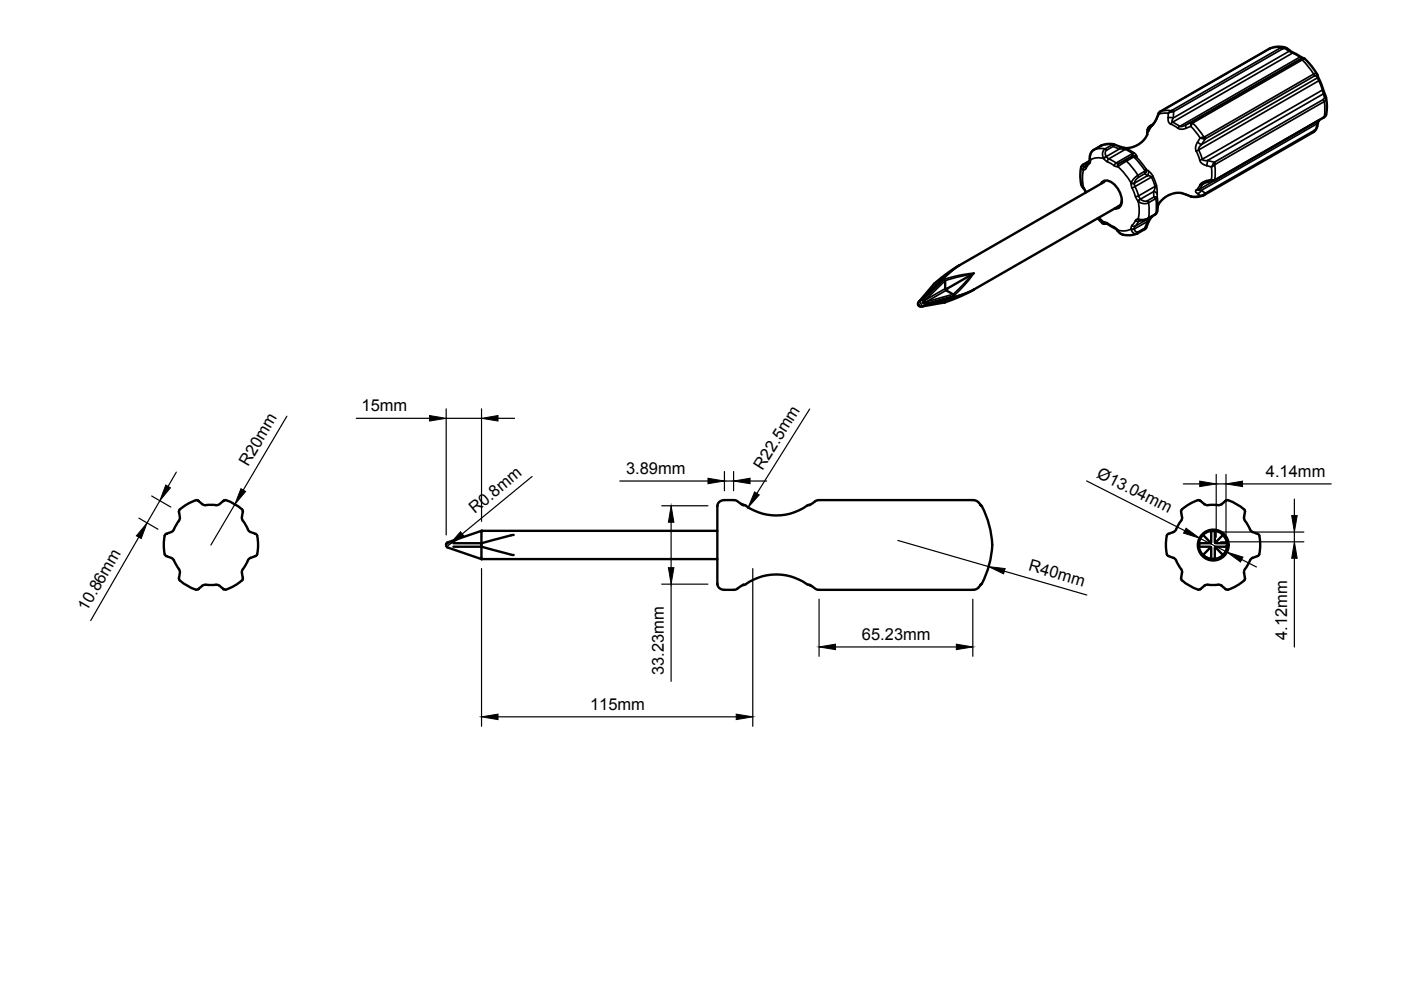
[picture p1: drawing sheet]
<svg xmlns="http://www.w3.org/2000/svg" width="297mm" height="210mm" viewBox="0 0 297 210" stroke-linecap="round" stroke-linejoin="round" font-family="sans-serif">
<defs><g id="words">
<g font-size="3.5">
<text x="76.7" y="87.2">15mm</text>
<text x="52.6" y="99.1" transform="rotate(-59 52.6 99.1)">R20mm</text>
<text x="132.7" y="100.4">3.89mm</text>
<text x="161.7" y="99.8" transform="rotate(-58 161.7 99.8)">R22.5mm</text>
<text x="232.4" y="101.1" transform="rotate(27 232.4 101.1)">Ø13.04mm</text>
<text x="268.4" y="101.1">4.14mm</text>
<text x="100.7" y="109" transform="rotate(-39 100.7 109)">R0.8mm</text>
<text x="217.9" y="121" transform="rotate(16 217.9 121)">R40mm</text>
<text x="18.4" y="129.8" transform="rotate(-60 18.4 129.8)">10.86mm</text>
<text x="182.8" y="135.6">65.23mm</text>
<text x="272.9" y="135.7" transform="rotate(-90 272.9 135.7)">4.12mm</text>
<text x="140.8" y="143.1" transform="rotate(-90 140.8 143.1)">33.23mm</text>
<text x="125.1" y="150.5">115mm</text>
</g>
</g></defs>
<!-- layer: Visible -->
<g fill="none" stroke="#000" stroke-width=".51">
<path d="M276.1 12.3l.4 .1 1 .9 1.4 1.8 .5 1M276.2 12.3l-3.9-2.3-1.7-.1-1.5 .4-23.2 13.4-1 2-1.4 2.1M279.4 16.1l1.7 4.5 .2 2.3-.1 1.4-.2 .4-23.4 13.5-2.4 .6M231 34.1l-1.5 .9-.4 1v1.6l.1 1.5 1 1.7M231.1 33.7l-.1 .4-.8 1.2M231.1 33.7h.1M233.4 38.9a1.54 1.54 0 0 1 2.5-.1 4.7 4.7 0 0 1 1.8 4.6 1.2 1.2 0 0 1-1.4 .8M233.5 30.9l-2 1.2-.4 .9v.7M234.2 38.6l-30.8 17.7-1.5 1-2 1.8M243.3 28.5l-.5 .8-.7 .8-.9 .6-1.2 .5-1.6 .2-2.8-.9-1.1 .1-1.1 .3M244.4 26.4l-.9 .7-.3 1.5M279.7 25.5l-.5 1.6-.7 .9-23.2 13.3-1.1 .4-1 .1-.6-.1-2.3-.8-1.5 .1-1.2 .5-.9 .6-.7 .7-.5 .9"/>
<path d="M199.9 59.1l.3 .1M199.9 59.1l-4.9 4.7M200.2 59.2l.2 .2v1.8M203.4 56.2l-2.8 1.9-2.6 2.1M206.5 57.9l-5.1 3M232.8 46.3l1.1 1.1h.8l1.8 1.1 .4 .4M236.9 48.9h.1M237.5 43.6l-31.1 17.8M237.8 42.5a1.35 1.35 0 0 1-.9 1.4M244.2 45.9l-.9 1.6a1.3 1.3 0 0 1-.7 1.1l-1.5 .9-1.4 .4-1.8-.2-.9-.7M245.5 43.1l-.1 1.7-.3 .6-2 1.1-1.5 .2M198 60.2l-3.3 3.9v.7l.4 .2h.5l4.7-.9"/>
<path d="M198 60.2l.6 .2M200.4 63.5l-.1 .6M200.4 61.2l.2 .4M200.6 61.6l1.5 .8 .2 .3-.1 .3M202.2 63l-6.5 1.9M206.4 61.4l-3 1.5-3.1 1.2M206.5 61.4l-2.1 1-2.2 .6M36.9 112.3l-.5 .5-1.3 .5a7.1 7.1 0 0 0 0 4.5l1.3 .5 .5 .5M36.9 118.8l1.2 2.3-.2 1.7a7.1 7.1 0 0 0 3.9 2.2l1.5-1h2.5l.7 .2 .9 .7 .5 .1M38 110.4l-1.1 1.8M43.6 107.1l-.7-.2-1.1-.8a7.5 7.5 0 0 0-3.9 2.2l.2 1.6-.2 .5M45.8 107.1l.7-.2 1.1-.8a7.6 7.6 0 0 1 3.7 1.9"/>
<path d="M45.8 107.1h-2.2M51.3 108l.2 .5M51.5 110.4l1.3 2.2 1.4 .6M51.5 108.5l-.2 1.2 .2 .7M54.2 117.9l-1.4 .6-1.4 2.2-.1 .7 .2 1.2M54.2 113.2l.2 .1a7.1 7.1 0 0 1 0 4.5l-.2 .1M94.6 115.4v.3M94.6 115.7l.3 .3M94.9 116.1l7.2 2.4M96.1 115.2h6v.7l6.8 1.8M96.1 115.9h6v2.6M102.1 112.6v2.6l6.8-1.8"/>
<path d="M102.1 112.6l-7.2 2.4-.3 .4M102.1 112.6h50M102.1 118.5h50M152.1 107.3v16.5M152.1 107.2v.1M157.1 106.8l.4 .2M157.5 107h.2a11.6 11.6 0 0 0 13.8 0h.2M157.7 107.1l-1.8-1-2.5-.1-.8 .4-.5 .8M171.7 107h.1M207.5 106.6l-.4-.4-.7-.2h-32.9l-.5 .2-1.5 .9M207.6 106.6l.2 .4M208 107.2l-.1-.2a11.6 11.6 0 0 1 2.1 5.7 16.8 16.8 0 0 1-2 11.2l-.1 .1"/>
<path d="M247.4 113.6a7.7 7.7 0 0 0 .2 4.2l1.2 .5M248.8 118.3l.6 .5M249.4 118.8l1.2 2.1-.2 1.7 .2 .5M250.6 108l-.2 .6 .2 1.1M250.6 109.6v.5l-1.1 1.7a1.22 1.22 0 0 1-.9 1.1l-.9 .3-.3 .4M254.2 115.7l.2 .2 2.3 .1 .1 .1v2.2l.3 .2a3 3 0 0 1-2.9-2.8zM254.2 115.4v.3M254.2 115.8h.1M254.3 115.3h.1M254.4 115.2l-.2 .2M255.1 113.4l-.7 1.1-.2 .9M255.1 113.4l1.4 1.5"/>
<path d="M255.1 113.4a2.86 2.86 0 0 1 2-.8l-.3 .2v2.2l-.3 .2h-2M256.1 107.1l-.7-.2-1.1-.8a7.6 7.6 0 0 0-3.7 1.9M256.5 116.2l-1.4 1.5M256.9 112.6h.1M257.3 112.6a3 3 0 0 1 2.9 2.8l-.2-.2-2.3-.1-.1-.1v-2.2zM257.3 112.5h-.2M257.3 118.5h-.2M257.4 112.6h.1M257.6 116l.2-.1h2.2l.2-.2a3 3 0 0 1-2.9 2.8l.3-.2zM257.9 116.2l1.4 1.5M258.3 107.1h-2.2M259 106.9l-.7 .2"/>
<path d="M259.1 113.2a3 3 0 0 1 .4 4.3 3 3 0 0 1-4.2 .4M259.3 113.4l-1.4 1.5M259.9 106.2l-.9 .7M259.9 106.1h.2a7.5 7.5 0 0 1 3.9 2.2l-.2 1.3M260.2 115.4v.3M263.8 109.6l.1 .8M263.8 109.6v.1M264 110.4l.9 1.5a1.19 1.19 0 0 0 .9 1l.9 .3 .3 .4M265 118.8l-1.2 2.1 .2 1.9a7.1 7.1 0 0 1-3.9 2.2l-.2-.1M265.6 118.3l-.6 .5M267 113.6a7.7 7.7 0 0 1-.2 4.2l-1.2 .5M51.3 123l-1.6 1.2-1.8 .8"/>
<path d="M51.5 122.6l-.2 .5M152.1 123.9l.5 .8 .8 .4 2.5-.1 1.8-1M152.1 123.8h.1M157.5 124h.2a11.7 11.7 0 0 1 13.8 0l.6 .3M171.5 124l1.5 .9 .5 .2h32.9l.8-.3 .6-.7M208 123.9l-.2 .2M250.6 123l1.6 1.2 1.8 .8M259 124.2h.1M259 124.2l-.5-.2h-2a1.28 1.28 0 0 0-1.3 .3l-.7 .6-.5 .1M259 124.2l.9 .7"/>
<circle cx="257.2" cy="115.6" r="3.3"/>
</g>
<g fill="#000">
<circle cx="102.1" cy="112.6" r=".25"/>
<circle cx="102.1" cy="118.5" r=".25"/>
</g>
<!-- layer: Visible Narrow -->
<g fill="none" stroke="#000" stroke-width=".36">
<path d="M269.1 10.3l-23 13.3M269.2 10.3h-.1M269.2 10.3a2.72 2.72 0 0 1 2.7 .1M271.9 10.4l.4-.1 .5 .2M271.9 10.4l-23.1 13.3M272.3 10l-.7 .1-23.1 13.3M272.8 10.5l.5 .4M272.9 10.3l-.1 .2M273.3 10.9l-24.5 14.1h-1.1M273.3 10.9l.8 .3-25.5 14.7M273.4 10.6l-.1 .3M274.3 11.2h-.2l1.5 .9"/>
<path d="M275.6 12.1l.3 .3M275.6 12.1l-25.5 14.7h.4l.8-.3M275.7 12.6l.4 .1M275.7 12.6l-23 13.3M275.8 12.1h-.2M275.9 12.4h.1M275.9 12.4l-24.6 14.1M276 12.4l-.3 .2M276.1 12.7l-23.1 13.3-.5 .8v-.7l.2-.2M276.1 12.7l1.3 1.4 1.1 1.6M276.1 12.3l-.2 .1M276.2 12.3l-.2 .1"/>
<path d="M276.6 12.5l-.5 .2M278.5 15.7l-23.1 13.3M278.5 15.7l.1 .4M279.2 15.7l-.3-.2-.4 .2M279.3 16.5l.3 .6M279.3 16.5l-.3-.4h-.4l-23.1 13.3M279.3 16.5l-24.6 14.2M279.3 15.8l-.1 .4M279.4 16.1l-.1 .4M279.6 17.1l-25.5 14.7M279.6 17.1l.8 2 .1-.2M279.8 17l-.2 .1"/>
<path d="M280.6 19.9l-24.6 14.1M280.6 19.9l.3 .1M229.2 39l.5 .8M229.2 35.5l.1 .3 .3 .2M229.6 36h.1M229.7 39.7v.1M229.7 39.8l.6 .9M229.7 39.7v.2M229.7 36l-.2 1.8 .2 1.9M229.9 34.8l-.3 .4 .3 .2M229.9 34.8l-.2 .1M229.9 35.4h.1"/>
<path d="M229.9 35.4l-.2 .6M230.2 35.3l-.3 .1M230.2 35.3l.1 .4M230.2 35.2l-.3 .2M230.3 35.7l-.6 .3M230.9 34.3l-1 .5M231 34.6l-.7 1.1M231 34.1v.6M231.1 33.7l.1 .1M231.1 33.7l.1 .2M231.2 33.9l-.2 .8M231.9 31.8l-.6 .8-.1 1.3"/>
<path d="M231.9 31.8h.1M233.3 31l-1.4 .8M233.3 31h.1M233.5 30.9h.1M233.5 30.8l-.2 .2M234 33.6h.1M234 33.6l.6 .6 1.6 .9M234 33.6l-1.5-.1-1.3 .4M234.3 31.6l.3 .2M234.3 31.6l-1.5-.1-.9 .3M234.6 33.2l-.6 .4M234.8 34.3l.3-.6 1.5 .9"/>
<path d="M235.7 30.8l-1.5 .8-.3 .4-.1 .7 .2 .9M235.7 30.8l.3 .2M235.8 30.7l-.1 .1M235.8 30.7l.4 .1M235.8 30.7l-1-.1-1.3 .3M236 31l-1.6 1-.1 .5 .3 .7M236 31l1.3 .6M236.1 30.6l-.3 .1M236.2 30.8l-.2 .2M236.2 30.6v.2M236.2 35.1l.8 .2M236.6 34.6l-.4 .5"/>
<path d="M236.6 34.6l.6 .1M237 35.3l1.7 1.9 1.1 1.6M237.1 34.7h.1M237.1 34.7l-.1 .2v.4M237.2 34.7l-.2 .4 .1 .2M237.2 31l.1 .6M237.3 31.6l-3.3 1.9M237.3 31.6l1.3 .1M238.2 31.3l.8 .3M238.5 34l-1.3 .7M238.5 34l.3 .2M238.6 31.7l-3.5 2-.5-.5"/>
<path d="M238.6 31.7l1.5 .8M238.8 34.2l-1.8 1.2M238.8 34.2l1.5-.9h.6l2.1 2.5 1 .9 .4 .7M238.8 34.2a10.3 10.3 0 0 1 2.6 3.4M239 31.6l1.5 .8 .4 .4 .1 .4M239 31.6l-.4 .1M239.8 38.8l.2 1.1M239.8 38.8h.7M239.8 33.3l-1.3 .7M239.9 33.3l.3 .1M239.9 33.1a1.01 1.01 0 0 1 1.1 .1M240 33.1l-.2 .2"/>
<path d="M240 33.1l-2.8 1.6M240 39.8l.7 1.9 .7-.2M240.1 32.6l.1 .2-.2 .3M240.1 32.6l-3.5 2M240.2 33.1l.8 .3v-.2M240.2 33.1l-.4 .2M240.3 33.1l1.4 1.6 1.3 1.8M240.5 32.5l-.4 .1M240.6 39.6l-.6 .2M240.6 39.6l1.2 2.6M242.6 36.4l-1.9 1.2-.9 1.2M242.6 36.4l.4-.6v.6l-.3 .4"/>
<path d="M242.6 36.4l.1 .4M242.7 36.8l-1.5 .9-.5 .6-.2 .6-.7-.1M242.7 36.8l.6 .4M243.3 37.2l-2.8 1.7 .1 .7M243.3 37.2l.6 .1 .2 .3-3.5 2M243.3 27.6v.3M243.3 27.6l-.1 .9M243.4 36.2l.1 .5-.2 .5M243.5 27.7l-.1 .4-.1-.2M243.6 27.6l-.1 .1M243.7 27.4l-.3 .5M243.7 26.9h.1"/>
<path d="M244 26.7l.1 .1M244 26.7l-.4 .2-.3 .7v-.1M244.1 26.7h-.2M244.3 26.7l-.8 1M244.3 26.5l-.3 .2M244.4 37.3l-.3 .2 .8 2 .3-.2M244.4 37.3l.8 2M244.4 26.4l-.1 .3M245.2 39.3l.1 1.8M245.2 25.2h.1M245.6 24l.1 .2M245.7 24.2l.7-.2h1.3v1.5l.1 .5 .4 .3"/>
<path d="M245.7 24.2l-.6 1.4-.9 1.1M245.9 23.7l1.4-.3 1 .1 .1 .2M245.9 23.7l-.2 .5M246 23.7h-.1M246.1 23.6l-.2 .1M246.1 23.6h.1M248.5 23.4l-.8 .6 1.1-.3M248.5 23.4l.3 .2M248.6 25.9l-.4 .4 1.5 .9M248.6 25.9l1.5 .9-.4 .4M248.8 23.7a3.1 3.1 0 0 1-.3 1.9l.1 .3M249.7 27.2l.6 .2 1.2-.2"/>
<path d="M251.4 26.5l.1 .7M251.5 27.2l1-.4 1.9 2.4M252.5 26.1h.2a9.1 9.1 0 0 1 2.6 3.2l-.1 .1M252.7 25.9l.3 .1M252.7 25.9l-1.4 .6M253.6 32.1l.8 1.9M253.9 30.2l-.4 1 .1 .9M253.9 30.2l.8 .5M254.1 31.8l-.5 .3M254.1 31.8l.8 2M254.4 34l.2 .4 .5 .4 1.7 .6M254.5 29.2l-.6 1"/>
<path d="M254.7 30.7l-.5 .7-.1 .4M254.9 33.8l.3 .2h.8M254.9 33.8l-.5 .2M254.9 39.1l-.8 1.1M254.9 39.1l-.5 .1-.8 1.1M255.2 38.8l-.3 .3M255.4 29l-.9 .2 1 .2M255.4 29l.1 .4M255.5 29.4l-.8 1.3M255.7 38.6l-.8 .5M255.8 38.3l.2 .3M256 34l1.5 .4"/>
<path d="M256 34l-.2 1.1M256.8 35.4v2.6l-1.5 .5-.6 .3-.3 .5M257.3 34.7l-.5 .7M257.3 38.3h.1M257.3 34.7l.2 .3M257.5 34.4l-.2 .3M257.5 34.4l.2 .4M257.5 35l.2 2.1-.2 1-.2 .2M257.7 38l-.1 .2M257.7 34.8l-.9 .6M257.7 38h-.9l.5 .3M278.6 27.7l-.1 .3"/>
<path d="M279.2 26.8l-.6 .9-23.1 13.3M279.3 26.8h-.1M279.4 26.2l-24.7 14.2M279.6 25.6l-.4 1.2M279.6 25.6l-25.5 14.6M279.7 25.5h-.1M280.5 21.1l.3-.5-.4-1.5-25.5 14.7M280.5 21.1l-23 13.3M280.5 21.1l.3 .4M280.8 24.7l-.1 .2M280.8 21.5l-23.1 13.3M280.8 24.8l-23.1 13.2"/>
<path d="M280.8 20.4l.3 .1M280.8 21.5l.1 1.7-.1 1.6M281.2 20.8l-.1 .4-.3 .3M281.2 24.3l-.4 .5M202 57.2a26.3 26.3 0 0 0-6.8 6.4l-.2 .2M203.5 56.2l-1.8 1.3-6 5.7M230.2 40.7h.1M230.3 40.7h.1M233 46.1l1 1M234 47.1l.5 .3M234 47.1l-.2 .2M234 47.1l.8 .2"/>
<path d="M234.8 47.5v-.2l1.4 .8M236.2 48.1l.2 .3M236.2 48.1l.8 .7M237 48.8l.4 .6 .7 .4M237 48.8l-.1 .1M237.1 48.9h-.1M239.8 48.6l.5 .8 .4 .2 .4-.1M239.8 48.5l-1.3 .5-1.5-.2M240 47.8l.2 .2h.4M240.5 48.5h-.7M240.5 48.5l-.7 .1M240.6 48l-.1 .5"/>
<path d="M240.7 46.7l.7 .2M240.7 46.7l-.5 .9a.98 .98 0 0 0-.4 1M240.8 41.7v.3a5.3 5.3 0 0 1 .5 4.4M241.3 42.7l1.1 .5 1.1-.2M241.3 46.4h.1M241.3 46.4l.3 .3M241.3 46.4l-.6 .4M241.4 49.1l-.1 .3M241.4 46.4l.2 .3M241.4 41.5l3.5-2-.1 .5a2.18 2.18 0 0 0-.1 1.8M241.4 46.9l-.8 1.1M241.6 46.7l-.2 .2"/>
<path d="M241.7 46.7l-.3 .2M241.8 42.2l.8 .4h.7M241.8 42.2l-.5 .5M241.8 42.2l-.4 .5M242.7 48.4l-1.6 .8-.4-.1-.2-.6M242.7 48.3l-.1 .3M243 48.3l-.2 .2M243 48.2l-.3 .2M243.3 42.5l.2 .5M243.3 47l-.6 1.4M243.3 47l-2.8 1.5M243.3 46.9l.2 .2"/>
<path d="M243.5 46.2l-1.1 .4-1.1-.2M243.5 46.2l-.1 .2M243.5 43l.2 1.7-.2 1.5M244.1 46l-.8 1M244.1 46l-3.5 2M244.2 45.9l-.1 .1M244.3 45.9l-.2 .1M244.6 40.6l-2.8 1.6M244.6 40.6l.5 .2 .3 .3M244.7 41.8h.3M244.7 41.8l-1.4 .8M244.7 41.8l.2 .4"/>
<path d="M244.9 42.2l-1.4 .8M244.9 45.4l-1.4 .8M244.9 45.4l-.1 .2M245 41.8l.4 .2-.3 .1M245 41.7v.4M245 45.3l.1 .1M245.1 42.1l-.2 .1M245.1 42.1l.1 1.7-.1 1.5M245.3 41.1l.1 .9M245.4 44.8l-.5 .6M245.4 42l.1 1.1M250.5 40.9l2 .7"/>
<path d="M251.5 41.3h.1M252.5 41.7h.1M253.6 40.3l-.1 .4 .4 .3M253.9 41l.6 .5-.8 .1h-1.2M254.1 40.2l.6 .2M254.1 40.2l-.5 .1M254.7 40.4l.8 .6M254.7 40.4l-.3 .4-.5 .2M255.2 41.2l-.7 .3 .7-.1M255.2 41.2v.2M255.5 41l-.3 .2M255.5 41v.3"/>
<path d="M194.7 64.1a.53 .53 0 0 1 .6 .3 .53 .53 0 0 1-.1 .6M194.8 64.5l.1 .3zM195.4 63.4l-.1 .1M195.7 63.2l-.8 .6M195.8 63.2h-.1M196 63.4l.2 .2M196.2 63.6l-.5 .6 .7-.2M196.2 64.7l-.5 .2M196.2 63.6l4.2-2.4 1-.3-.8 .7-4.2 2.4M196.2 64.7h.1M196.2 64.7l-.1 .2M196.2 63.1l3-2.9a3 3 0 0 1 2.5-1.4l2.2-.5 2.6-.4-1.6 2.1-2.6 2.7-5.8 1.6h-.7l-.2-.3z"/>
<path d="M196.4 64l.1 .3M196.5 64.6l-.9 .4M196.5 64.5v.1M202.1 62.4l-5.7 1.6M202.1 62.4l2.2-2.2 1.7-2-4.8 1.1a3.6 3.6 0 0 0-1.9 1.2l-3.1 3.1M204.9 62.1a22.4 22.4 0 0 1-8.7 2.6M206.4 61.4h.1M206.5 61.4a66 66 0 0 1-10 3.2"/>
</g>
<g fill="#000">
<circle cx="200" cy="59.1" r=".18"/>
<circle cx="195.4" cy="63.4" r=".18"/>
<circle cx="202.3" cy="62.9" r=".18"/>
</g>
<!-- layer: Dimensions -->
<g fill="none" stroke="#000" stroke-width=".25">
<path d="M60.8 88.3l-9.2 15.6M75.5 88.7h15.6M94.6 86.7v26.7M94.6 88.7h7.5M102.1 86.7v23.8M105.6 88.7h3.5M153.6 100v4M155.5 100v4M171.7 86.7l-11.2 17.9M29.4 113.9l-10.2 17.7M29.4 109.9l4.1 2.3M32.2 105.2l4 2.3"/>
<path d="M33.9 106.2l-2.7 4.7M37.4 100.1l-1.8 3M49.8 106.9l-5.1 8.7M94.6 115.7l.3-.4 .4 .1-.3 .3M112.8 101l-14.8 12.2M131.4 102h18.7M140.3 107.2h9.8M142.3 110.7v9.7M153.6 102h1.9M159 102h3.5M190.4 114.6l19.2 5.5M230.4 102l20.8 10.5"/>
<path d="M250.9 102.6h3.5M254.3 114.1l5.8 3M257.9 100.6v13.3M257.9 102.6h2M258.8 112.8h17.6M258.8 114.9h17.6M259.9 100.6v13.3M263.3 118.6l3.1 1.6M263.4 102.6h18.8M274.4 105.8v3.5M274.4 112.8v2.1M274.4 118.4v18.8"/>
<path d="M102.1 120.6v33.4M140.3 123.9h9.8M142.3 123.9v20.6M159.6 120.6v33.4M173.7 127v12.2M177.2 137.2h25.6M206.3 127v12.2M212.9 121.1l17.5 5.1M105.6 152h50.5"/>
</g>
<g fill="#000" stroke="#000" stroke-width=".21">
<path d="M91.1 88.1l3.5 .6-3.5 .6zM102.1 88.7l3.5-.6v1.2zM31.2 110.9l-1.3 3.3-1-.6zM35.1 102.8l1 .6-2.2 2.8zM51.1 103.6l1 .6-2.3 2.7zM97.6 112.7l.8 1-3.1 1.7zM142.3 107.2l.6 3.5h-1.2zM150.1 101.4l3.5 .6-3.5 .6zM155.5 102l3.5-.6v1.2zM160 104.3l1 .6-2.4 2.7zM251.5 112l2.8 2.1-3.4-1.1zM254.4 102l3.5 .6-3.5 .6z"/>
<path d="M259.9 102.6l3.5-.6v1.2zM260.1 117.1l3.4 1-.5 1.1zM273.9 109.3h1.1l-.6 3.5zM274.4 114.9l.6 3.5h-1.1zM141.7 120.4h1.2l-.6 3.5zM173.7 137.2l3.5-.6v1.1zM202.8 136.6l3.5 .6-3.5 .5zM209.6 120.1l3.5 .5-.3 1.1zM102.1 152l3.5-.6v1.2zM156.1 151.4l3.5 .6-3.5 .6z"/>
</g>
<use href="#words"/>
</svg>
